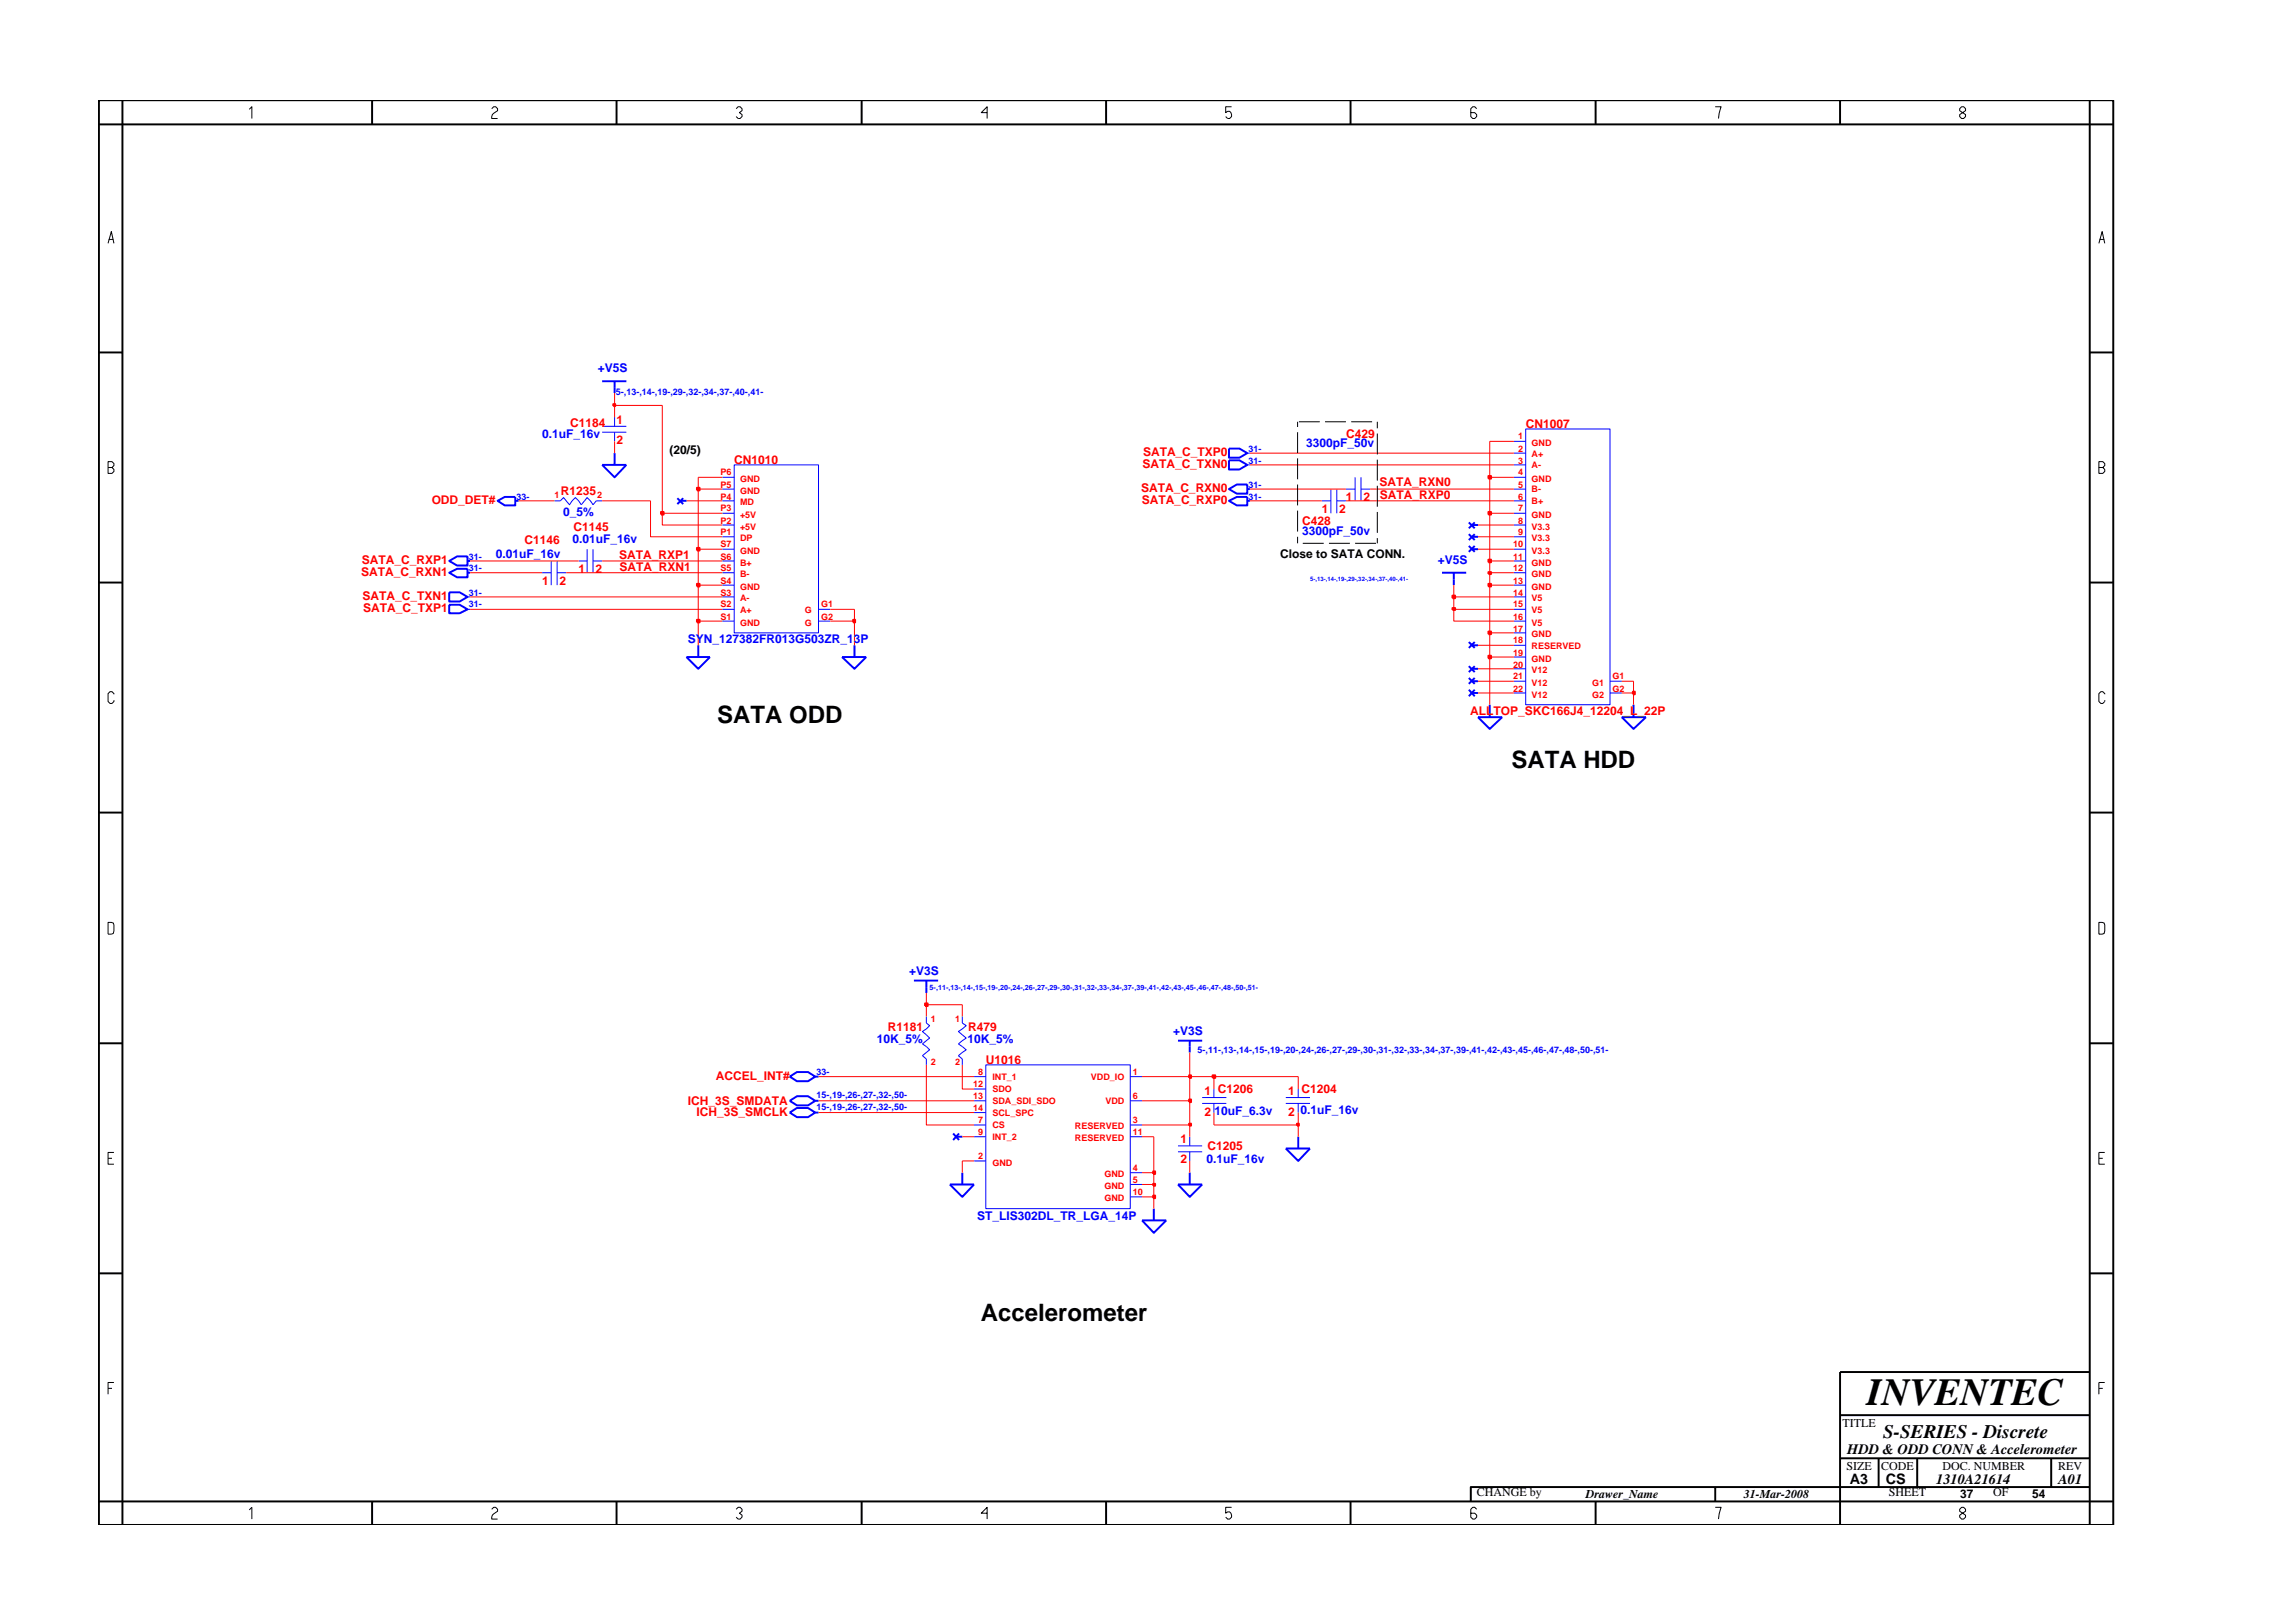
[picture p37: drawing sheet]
<svg xmlns="http://www.w3.org/2000/svg" width="297mm" height="210mm" viewBox="0 0 297 210" stroke-linecap="round" stroke-linejoin="round" font-family="sans-serif">
<defs><g id="words">
<text font-size="5" x="241.8" y="182">INVENTEC</text>
<g font-size="3.1">
<text x="92.9" y="93.6">SATA ODD</text>
<text x="195.8" y="99.5">SATA HDD</text>
<text x="127.1" y="171.2">Accelerometer</text>
</g>
<text font-size="2.5" x="244" y="186.3">S-SERIES - Discrete</text>
<g font-size="1.9">
<text x="239.3" y="188.4">HDD &amp; ODD CONN &amp; Accelerometer</text>
<text x="239.6" y="192.2">A3</text>
<text x="244.3" y="192.3">CS</text>
<text x="250.8" y="192.2">1310A21614</text>
<text x="266.6" y="192.2">A01</text>
</g>
<g font-size="1.6" fill="#00f">
<text x="77.5" y="48.2">+V5S</text>
<text x="70.2" y="56.8">0.1uF_16v</text>
<text x="169.2" y="57.9">3300pF_50v</text>
<text x="73" y="66.8">0_5%</text>
<text x="74.2" y="70.4">0.01uF_16v</text>
<text x="168.7" y="69.3">3300pF_50v</text>
<text x="64.3" y="72.2">0.01uF_16v</text>
<text x="186.3" y="73.1">+V5S</text>
<text x="89.1" y="83.3">SYN_127382FR013G503ZR_13P</text>
<text x="117.8" y="126.3">+V3S</text>
<text x="113.6" y="135.1">10K_5%</text>
<text x="125.3" y="135.2">10K_5%</text>
<text x="152" y="134">+V3S</text>
<text x="157.3" y="144.5">10uF_6.3v</text>
<text x="168.5" y="144.4">0.1uF_16v</text>
<text x="156.3" y="150.6">0.1uF_16v</text>
<text x="126.6" y="158.1">ST_LIS302DL_TR_LGA_14P</text>
</g>
<g font-size="1.6" fill="#f00">
<text x="73.9" y="55.3">C1184</text>
<text x="79.9" y="54.9">1</text>
<text x="79.9" y="57.5">2</text>
<text x="148.1" y="59.1">SATA_C_TXP0</text>
<text x="174.4" y="56.7">C429</text>
<text x="197.6" y="55.4">CN1007</text>
<text x="55.9" y="65.3">ODD_DET#</text>
<text x="72.7" y="64.1">R1235</text>
<text x="95.1" y="60.1">CN1010</text>
<text x="147.8" y="63.8">SATA_C_RXN0</text>
<text x="147.9" y="65.3">SATA_C_RXP0</text>
<text x="148" y="60.6">SATA_C_TXN0</text>
<text x="174.4" y="64.9">1</text>
<text x="176.6" y="64.9">2</text>
<text x="178.7" y="62.9">SATA_RXN0</text>
<text x="178.8" y="64.7">SATA_RXP0</text>
<text x="67.9" y="70.4">C1146</text>
<text x="74.3" y="68.8">C1145</text>
<text x="168.7" y="68">C428</text>
<text x="171.2" y="66.5">1</text>
<text x="173.5" y="66.5">2</text>
<text x="46.8" y="74.6">SATA_C_RXN1</text>
<text x="46.9" y="73.1">SATA_C_RXP1</text>
<text x="47" y="77.7">SATA_C_TXN1</text>
<text x="70.2" y="75.8">1</text>
<text x="72.5" y="75.8">2</text>
<text x="75" y="74.2">1</text>
<text x="77.1" y="74.2">2</text>
<text x="80.2" y="72.4">SATA_RXP1</text>
<text x="80.2" y="74">SATA_RXN1</text>
<text x="47.1" y="79.3">SATA_C_TXP1</text>
<text x="190.4" y="92.7">ALLTOP_SKC166J4_12204_L_22P</text>
<text x="115" y="133.5">R1181</text>
<text x="125.4" y="133.5">R479</text>
<text x="127.7" y="137.8">U1016</text>
<text x="89.1" y="143.1">ICH_3S_SMDATA</text>
<text x="92.7" y="139.9">ACCEL_INT#</text>
<text x="156.1" y="141.8">1 C1206</text>
<text x="166.9" y="141.8">1 C1204</text>
<text x="90.2" y="144.6">ICH_3S_SMCLK</text>
<text x="152.9" y="148">1</text>
<text x="156.1" y="144.5">2</text>
<text x="156.4" y="148.9">C1205</text>
<text x="166.9" y="144.5">2</text>
<text x="152.9" y="150.7">2</text>
</g>
<g font-size="1.6">
<text x="86.7" y="58.9">(20/5)</text>
<text x="165.8" y="72.3">Close to SATA CONN.</text>
<text x="238.7" y="184.8">TITLE</text>
<text x="239.2" y="190.4">SIZE</text>
<text x="243.7" y="190.4">CODE</text>
<text x="251.6" y="190.4">DOC. NUMBER</text>
<text x="266.6" y="190.4">REV</text>
<text x="191.3" y="193.9">CHANGE by</text>
<text x="205.4" y="194.1">Drawer_Name</text>
<text x="225.9" y="194.1">31-Mar-2008</text>
<text x="244.7" y="193.9">SHEET</text>
<text x="253.9" y="194.1">37</text>
<text x="258.2" y="193.9">OF</text>
<text x="263.3" y="194.1">54</text>
</g>
<g font-size="1.2" fill="#00f">
<text x="79.8" y="51.2">5-,13-,14-,19-,29-,32-,34-,37-,40-,41-</text>
<text x="161.7" y="58.5">31-</text>
<text x="66.9" y="64.7">33-</text>
<text x="161.7" y="64.7">31-</text>
<text x="161.7" y="60.1">31-</text>
<text x="161.7" y="63.2">31-</text>
<text x="60.7" y="72.5">31-</text>
<text x="60.7" y="74">31-</text>
<text x="60.7" y="77.2">31-</text>
<text x="60.7" y="78.7">31-</text>
<text x="155.1" y="136.5">5-,11-,13-,14-,15-,19-,20-,24-,26-,27-,29-,30-,31-,32-,33-,34-,37-,39-,41-,42-,43-,45-,46-,47-,48-,50-,51-</text>
<text x="105.8" y="139.3">33-</text>
<text x="105.8" y="142.3">15-,19-,26-,27-,32-,50-</text>
<text x="105.8" y="143.8">15-,19-,26-,27-,32-,50-</text>
</g>
<g font-size="1.2" fill="#f00">
<text x="196.7" y="56.9">1</text>
<text x="196.7" y="58.5">2</text>
<text x="198.4" y="57.8">GND</text>
<text x="198.4" y="59.1">A+</text>
<text x="71.8" y="64.5">1</text>
<text x="77.4" y="64.5">2</text>
<text x="93.3" y="63.2">P5</text>
<text x="93.3" y="61.6">P6</text>
<text x="93.3" y="64.7">P4</text>
<text x="95.9" y="64">GND</text>
<text x="95.9" y="62.4">GND</text>
<text x="95.9" y="65.5">MD</text>
<text x="196.7" y="63.2">5</text>
<text x="196.7" y="61.6">4</text>
<text x="196.7" y="60.1">3</text>
<text x="196.7" y="64.7">6</text>
<text x="198.4" y="65.3">B+</text>
<text x="198.4" y="63.8">B-</text>
<text x="198.4" y="62.4">GND</text>
<text x="198.4" y="60.7">A-</text>
<text x="93.3" y="69.4">P1</text>
<text x="93.3" y="66.2">P3</text>
<text x="93.3" y="70.9">S7</text>
<text x="93.3" y="67.8">P2</text>
<text x="95.9" y="70.1">DP</text>
<text x="95.9" y="71.7">GND</text>
<text x="95.9" y="68.6">+5V</text>
<text x="95.9" y="67.1">+5V</text>
<text x="196" y="70.9">10</text>
<text x="196.7" y="66.2">7</text>
<text x="196.7" y="67.8">8</text>
<text x="196.7" y="69.4">9</text>
<text x="198.4" y="71.7">V3.3</text>
<text x="198.4" y="67.1">GND</text>
<text x="198.4" y="68.6">V3.3</text>
<text x="198.4" y="70.1">V3.3</text>
<text x="93.3" y="77.2">S3</text>
<text x="93.3" y="72.5">S6</text>
<text x="93.3" y="74">S5</text>
<text x="93.3" y="75.6">S4</text>
<text x="95.9" y="77.9">A-</text>
<text x="95.9" y="73.3">B+</text>
<text x="95.9" y="74.8">B-</text>
<text x="95.9" y="76.4">GND</text>
<text x="196" y="72.5">11</text>
<text x="196" y="74">12</text>
<text x="196" y="75.6">13</text>
<text x="196" y="77.2">14</text>
<text x="198.4" y="73.3">GND</text>
<text x="198.4" y="74.8">GND</text>
<text x="198.4" y="76.4">GND</text>
<text x="198.4" y="77.9">V5</text>
<text x="93.3" y="78.7">S2</text>
<text x="93.3" y="80.3">S1</text>
<text x="95.9" y="79.4">A+</text>
<text x="95.9" y="81.1">GND</text>
<text x="104.3" y="79.4">G</text>
<text x="104.3" y="81.1">G</text>
<text x="106.4" y="78.7">G1</text>
<text x="106.4" y="80.3">G2</text>
<text x="196" y="83.3">18</text>
<text x="196" y="78.7">15</text>
<text x="196" y="80.3">16</text>
<text x="196" y="81.8">17</text>
<text x="198.4" y="79.4">V5</text>
<text x="198.4" y="81.1">V5</text>
<text x="198.4" y="82.6">GND</text>
<text x="196" y="88">21</text>
<text x="196" y="89.6">22</text>
<text x="196" y="84.9">19</text>
<text x="196" y="86.5">20</text>
<text x="198.4" y="84">RESERVED</text>
<text x="198.4" y="88.8">V12</text>
<text x="198.4" y="85.7">GND</text>
<text x="198.4" y="87.2">V12</text>
<text x="206.2" y="88.8">G1</text>
<text x="208.9" y="88">G1</text>
<text x="208.9" y="89.6">G2</text>
<text x="198.4" y="90.4">V12</text>
<text x="206.2" y="90.4">G2</text>
<text x="120.6" y="132.4">1</text>
<text x="120.6" y="138">2</text>
<text x="123.7" y="132.4">1</text>
<text x="123.7" y="138">2</text>
<text x="126.1" y="144">14</text>
<text x="126.1" y="142.4">13</text>
<text x="126.1" y="140.8">12</text>
<text x="126.7" y="139.3">8</text>
<text x="128.6" y="139.9">INT_1</text>
<text x="128.6" y="143">SDA_SDI_SDO</text>
<text x="128.6" y="141.5">SDO</text>
<text x="141.3" y="139.9">VDD_IO</text>
<text x="143.2" y="143">VDD</text>
<text x="146.8" y="142.4">6</text>
<text x="146.8" y="139.3">1</text>
<text x="126.7" y="147.1">9</text>
<text x="126.7" y="145.5">7</text>
<text x="128.6" y="147.7">INT_2</text>
<text x="128.6" y="144.6">SCL_SPC</text>
<text x="128.6" y="146.2">CS</text>
<text x="139.2" y="146.2">RESERVED</text>
<text x="139.2" y="147.9">RESERVED</text>
<text x="146.8" y="145.5">3</text>
<text x="146.8" y="147.1">11</text>
<text x="126.7" y="150.1">2</text>
<text x="128.6" y="151">GND</text>
<text x="143.1" y="152.5">GND</text>
<text x="143.1" y="154">GND</text>
<text x="143.1" y="155.6">GND</text>
<text x="146.8" y="151.8">4</text>
<text x="146.8" y="153.3">5</text>
<text x="146.8" y="154.8">10</text>
</g>
<text font-size=".9" fill="#00f" x="120.4" y="128.2">5-,11-,13-,14-,15-,19-,20-,24-,26-,27-,29-,30-,31-,32-,33-,34-,37-,39-,41-,42-,43-,45-,46-,47-,48-,50-,51-</text>
<text font-size=".8" fill="#00f" x="169.7" y="75.3">5-,13-,14-,19-,29-,32-,34-,37-,40-,41-</text>
</g></defs>
<g fill="none" stroke="#00f" stroke-width=".13">
<path d="M78 56h3.1M78 55.2h3.1M79.6 54v1.2M79.6 56v1.2M161.6 58.7h.3M196.1 58.7h1.5M196.1 57.2h1.5M197.6 55.6h11v35.7h-11zM60.6 78.9h.3M60.6 77.3h.3M70.2 74.2h1.2M71.4 72.7v3.1"/>
<path d="M71.8 64.9h.8l.4-.4 .8 .9 .7-.9 .8 .9 .8-.9 .7 .9 .4-.5h.8M72.2 74.2h1.1M72.2 72.7v3.1M75 72.7h1.1M76.1 71.1v3.1M76.8 72.7h1.2M76.8 71.1v3.1M93.6 77.3h1.5M93.6 63.4h1.5M93.6 68h1.5M93.6 71.1h1.5M93.6 74.2h1.5"/>
<path d="M93.6 78.9h1.5M93.6 64.9h1.5M93.6 61.8h1.5M93.6 66.5h1.5M93.6 69.5h1.5M93.6 72.7h1.5M93.6 75.8h1.5M95.1 60.2h10.9v21.8h-10.9zM106 78.9h1.6M161.6 60.2h.3M171.2 64.9h1.2M172.4 63.4v3.1"/>
<path d="M173.2 64.9h1.2M173.2 63.4v3.1M174.4 63.4h1.1M175.5 61.8v3.1M176.3 63.4h1.2M176.3 61.8v3.1M196.1 77.3h1.5M196.1 64.9h1.5M196.1 61.8h1.5M196.1 68h1.5M196.1 71.1h1.5M196.1 74.2h1.5"/>
<path d="M196.1 78.9h1.5M196.1 60.2h1.5M196.1 63.4h1.5M196.1 66.5h1.5M196.1 69.5h1.5M196.1 72.7h1.5M196.1 75.8h1.5M93.6 80.5h1.5M106 80.5h1.6M196.1 80.5h1.5M196.1 83.6h1.5M196.1 86.6h1.5"/>
<path d="M196.1 89.8h1.5M196.1 82h1.5M196.1 85.1h1.5M196.1 88.3h1.5M208.6 88.3h1.5M208.6 89.8h1.5M120 131.7v.8l.4 .4-.9 .7 .9 .9-.9 .7 .9 .8-.9 .8 .5 .4v.8M124.7 131.7v.8l.5 .4-1.1 .7 1.1 .9-1.1 .7 1.1 .8-1.1 .8 .6 .4v.8M126.2 139.5h1.5M127.7 138h18.7v18.6h-18.7zM146.4 139.5h1.5M126.2 141.1h1.5"/>
<path d="M126.2 144.1h1.5M126.2 147.3h1.5M126.2 142.6h1.5M126.2 145.7h1.5M126.2 150.4h1.5M146.4 145.7h1.5M146.4 151.9h1.5M146.4 155.1h1.5M146.4 142.6h1.5M146.4 147.3h1.5M146.4 153.4h1.5M152.6 148.4h3.1"/>
<path d="M152.6 149.2h3.1M154.1 147.3v1.1M154.1 149.2v1.2M155.7 142.2h3.2M155.7 142.9h3.2M157.3 141.1v1.1M157.3 142.9v1.2M166.6 142.9h3.1M166.6 142.2h3.1M168.2 141.1v1.1M168.2 142.9v1.2"/>
</g>
<g fill="none" stroke="#00f" stroke-width=".25">
<path d="M78 49.4h3.1M79.6 49.4v1.5M79.6 58.7v1.5M159.2 59.6h1.4l1 .6-1 .6h-1.4zM159.2 58.1h1.4l1 .6-1 .6h-1.4zM58.2 74.2l1-.5h1.4v1.1h-1.4zM58.2 72.7l1-.6h1.4v1.2h-1.4zM58.2 78.3h1.3l1.1 .6-1.1 .5h-1.3zM58.2 76.7h1.3l1.1 .6-1.1 .6h-1.3zM60.6 74.2h.3M60.6 72.7h.3M64.5 64.9l.9-.5h1.3v1.1h-1.3z"/>
<path d="M66.7 64.9h.5M78 60.2h3.1l-1.5 1.6zM87.7 64.5l.8 .8M88.2 64.9h.7M88.5 64.5l-.8 .8M159.2 63.4l1-.6h1.4v1.2h-1.4zM159.2 64.9l1-.5h1.4v1.1h-1.4zM161.6 63.4h.3M161.6 64.9h.3M186.8 74.2h3.1M188.3 74.2v1.6M190.3 70.7l.7 .8"/>
<path d="M190.3 69.2l.7 .8M190.3 67.7l.7 .7M190.7 71.1h.8M190.7 69.5h.8M190.7 68h.8M191 70.7l-.7 .8M191 69.2l-.7 .8M191 67.7l-.7 .7M88.9 85.1h3.1l-1.5 1.5zM90.5 83.6v1.5M109.1 85.1h3.1l-1.5 1.5zM110.7 83.6v1.5"/>
<path d="M190.3 89.4l.7 .8M190.3 87.8l.7 .8M190.3 86.3l.7 .8M190.3 83.2l.7 .7M190.7 89.8h.8M190.7 88.3h.8M190.7 86.6h.8M190.7 83.6h.8M191 89.4l-.7 .8M191 87.8l-.7 .8M191 86.3l-.7 .8M191 83.2l-.7 .7"/>
<path d="M191.5 92.9h3.1l-1.6 1.5zM193 91.3v1.6M210.1 92.9h3.1l-1.6 1.5zM211.6 91.3v1.6M102.3 139.5l.9-.6h1.5l.9 .6-.9 .6h-1.5zM105.6 139.5h.4M118.4 127h3.1M120 127v1.6M152.6 134.8h3.1M154.1 134.8v1.5M102.3 142.6l.9-.6h1.5l.9 .6-.9 .6h-1.5zM102.3 144.1l.9-.6h1.5l.9 .6-.9 .6h-1.5z"/>
<path d="M105.6 144.1h.4M105.6 142.6h.4M123 153.4h3.2l-1.5 1.7zM123.5 146.8l.7 .9M123.9 147.3h.8M124.2 146.8l-.7 .9M124.7 151.9v1.5M147.9 158.1h3.2l-1.6 1.6zM149.5 156.6v1.5M152.6 153.4h3.1l-1.6 1.7zM154.1 151.9v1.5M166.6 148.8h3.1l-1.5 1.6z"/>
<path d="M168.2 147.3v1.5"/>
</g>
<path d="M147.9 155.1h1.6v1.5" fill="none" stroke="#f00" stroke-width=".13"/>
<path d="M149.4 154.9h.2v.3h-.2z" fill="#8e2323"/>
<path d="M149.4 154.9h.2v.3h-.2z" fill="none" stroke="#f00" stroke-width=".25"/>
<path d="M147.9 153.4h1.6v1.7" fill="none" stroke="#f00" stroke-width=".13"/>
<path d="M149.4 153.4h.2v.2h-.2z" fill="#8e2323"/>
<path d="M149.4 153.4h.2v.2h-.2z" fill="none" stroke="#f00" stroke-width=".25"/>
<path d="M124.7 150.4v1.5M147.9 151.9h1.6v1.5" fill="none" stroke="#f00" stroke-width=".13"/>
<path d="M149.4 151.8h.2v.3h-.2z" fill="#8e2323"/>
<path d="M149.4 151.8h.2v.3h-.2z" fill="none" stroke="#f00" stroke-width=".25"/>
<path d="M120 138v7.7h6.2M124.7 147.3h1.5M124.7 150.4h1.5M147.9 145.7h6.2v1.6M147.9 147.3h1.6v4.6M154.1 150.4v1.5M168.2 145.7v1.6" fill="none" stroke="#f00" stroke-width=".13"/>
<path d="M154 145.6h.3v.2h-.3z" fill="#8e2323"/>
<path d="M154 145.6h.3v.2h-.3z" fill="none" stroke="#f00" stroke-width=".25"/>
<path d="M154.1 142.6v3.1M157.3 144.1v1.6h10.9" fill="none" stroke="#f00" stroke-width=".13"/>
<path d="M168 145.6h.3v.2h-.3z" fill="#8e2323"/>
<path d="M168 145.6h.3v.2h-.3z" fill="none" stroke="#f00" stroke-width=".25"/>
<path d="M106 144.1h20.2M106 142.6h20.2M147.9 142.6h6.2M168.2 144.1v1.6" fill="none" stroke="#f00" stroke-width=".13"/>
<path d="M154 142.4h.3v.4h-.3z" fill="#8e2323"/>
<path d="M154 142.4h.3v.4h-.3z" fill="none" stroke="#f00" stroke-width=".25"/>
<path d="M106 139.5h20.2M124.7 138v3.1h1.5M147.9 139.5h6.2v3.1M157.3 139.5v1.6M168.2 139.5v1.6" fill="none" stroke="#f00" stroke-width=".13"/>
<path d="M154 139.3h.3v.3h-.3z" fill="#8e2323"/>
<path d="M154 139.3h.3v.3h-.3z" fill="none" stroke="#f00" stroke-width=".25"/>
<path d="M154.1 136.3v3.2h3.2" fill="none" stroke="#f00" stroke-width=".13"/>
<path d="M157.1 139.3h.3v.3h-.3z" fill="#8e2323"/>
<path d="M157.1 139.3h.3v.3h-.3z" fill="none" stroke="#f00" stroke-width=".25"/>
<path d="M120 130.2v1.5M124.7 130.2v1.5M157.3 139.5h10.9" fill="none" stroke="#f00" stroke-width=".13"/>
<path d="M119.8 130h.4v.3h-.4z" fill="#8e2323"/>
<path d="M119.8 130h.4v.3h-.4z" fill="none" stroke="#f00" stroke-width=".25"/>
<path d="M191.5 89.8h4.6M193 85.1v6.2M210.1 89.8h1.5v1.5M120 128.6v1.6h4.7" fill="none" stroke="#f00" stroke-width=".13"/>
<path d="M211.5 89.6h.3v.3h-.3z" fill="#8e2323"/>
<path d="M211.5 89.6h.3v.3h-.3z" fill="none" stroke="#f00" stroke-width=".25"/>
<path d="M191.5 88.3h4.6M191.5 86.6h4.6M210.1 88.3h1.5v1.5" fill="none" stroke="#f00" stroke-width=".13"/>
<path d="M192.8 84.9h.4v.4h-.4z" fill="#8e2323"/>
<path d="M192.8 84.9h.4v.4h-.4z" fill="none" stroke="#f00" stroke-width=".25"/>
<path d="M90.5 80.5v3.1M110.7 80.5v3.1M191.5 83.6h4.6M193 82v3.1h3.1" fill="none" stroke="#f00" stroke-width=".13"/>
<path d="M192.8 81.8h.4v.4h-.4z" fill="#8e2323"/>
<path d="M192.8 81.8h.4v.4h-.4z" fill="none" stroke="#f00" stroke-width=".25"/>
<path d="M193 75.8v6.2h3.1" fill="none" stroke="#f00" stroke-width=".13"/>
<path d="M90.3 80.3h.3v.3h-.3z" fill="#8e2323"/>
<path d="M90.3 80.3h.3v.3h-.3z" fill="none" stroke="#f00" stroke-width=".25"/>
<path d="M90.5 75.8v4.7h3.1M107.6 80.5h3.1" fill="none" stroke="#f00" stroke-width=".13"/>
<path d="M110.5 80.3h.3v.3h-.3z" fill="#8e2323"/>
<path d="M110.5 80.3h.3v.3h-.3z" fill="none" stroke="#f00" stroke-width=".25"/>
<path d="M60.9 78.9h32.7M107.6 78.9h3.1v1.6M188.3 78.9v1.6h7.8" fill="none" stroke="#f00" stroke-width=".13"/>
<path d="M188.2 78.8h.3v.2h-.3z" fill="#8e2323"/>
<path d="M188.2 78.8h.3v.2h-.3z" fill="none" stroke="#f00" stroke-width=".25"/>
<path d="M60.9 77.3h32.7M188.3 77.3v1.6h7.8" fill="none" stroke="#f00" stroke-width=".13"/>
<path d="M188.2 77.2h.3v.3h-.3z" fill="#8e2323"/>
<path d="M188.2 77.2h.3v.3h-.3z" fill="none" stroke="#f00" stroke-width=".25"/>
<path d="M188.3 75.8v1.5h7.8" fill="none" stroke="#f00" stroke-width=".13"/>
<path d="M90.3 75.6h.3v.4h-.3z" fill="#8e2323"/>
<path d="M90.3 75.6h.3v.4h-.3z" fill="none" stroke="#f00" stroke-width=".25"/>
<path d="M90.5 71.1v4.7h3.1" fill="none" stroke="#f00" stroke-width=".13"/>
<path d="M192.8 75.6h.4v.4h-.4z" fill="#8e2323"/>
<path d="M192.8 75.6h.4v.4h-.4z" fill="none" stroke="#f00" stroke-width=".25"/>
<path d="M60.9 74.2h9.3M73.3 74.2h20.3M193 74.2v1.6h3.1" fill="none" stroke="#f00" stroke-width=".13"/>
<path d="M192.8 74.1h.4v.3h-.4z" fill="#8e2323"/>
<path d="M192.8 74.1h.4v.3h-.4z" fill="none" stroke="#f00" stroke-width=".25"/>
<path d="M60.9 72.7h14.1M78 72.7h15.6M193 72.7v1.5h3.1" fill="none" stroke="#f00" stroke-width=".13"/>
<path d="M192.8 72.5h.4v.3h-.4z" fill="#8e2323"/>
<path d="M192.8 72.5h.4v.3h-.4z" fill="none" stroke="#f00" stroke-width=".25"/>
<path d="M193 66.5v6.2h3.1" fill="none" stroke="#f00" stroke-width=".13"/>
<path d="M90.3 71h.3v.3h-.3z" fill="#8e2323"/>
<path d="M90.3 71h.3v.3h-.3z" fill="none" stroke="#f00" stroke-width=".25"/>
<path d="M84.3 64.9v4.6h9.3M85.8 66.5v1.5h7.8M90.5 63.4v7.7h3.1M191.5 71.1h4.6M191.5 69.5h4.6M191.5 68h4.6" fill="none" stroke="#f00" stroke-width=".13"/>
<path d="M85.6 66.3h.4v.4h-.4z" fill="#8e2323"/>
<path d="M85.6 66.3h.4v.4h-.4z" fill="none" stroke="#f00" stroke-width=".25"/>
<path d="M85.8 52.5v14h7.8" fill="none" stroke="#f00" stroke-width=".13"/>
<path d="M192.8 66.3h.4v.4h-.4z" fill="#8e2323"/>
<path d="M192.8 66.3h.4v.4h-.4z" fill="none" stroke="#f00" stroke-width=".25"/>
<path d="M67.2 64.9h4.6M78 64.9h6.3M88.9 64.9h4.7M161.9 64.9h9.3M174.4 64.9h21.7M193 61.8v4.7h3.1" fill="none" stroke="#f00" stroke-width=".13"/>
<path d="M90.3 63.2h.3v.3h-.3z" fill="#8e2323"/>
<path d="M90.3 63.2h.3v.3h-.3z" fill="none" stroke="#f00" stroke-width=".25"/>
<path d="M93.6 61.8h-3.1v1.6h3.1M161.9 63.4h12.5M177.5 63.4h18.6" fill="none" stroke="#f00" stroke-width=".13"/>
<path d="M192.8 61.7h.4v.3h-.4z" fill="#8e2323"/>
<path d="M192.8 61.7h.4v.3h-.4z" fill="none" stroke="#f00" stroke-width=".25"/>
<path d="M79.6 52.5v1.5M79.6 57.2v1.5M161.9 58.7h34.2M196.1 57.2h-3.1v4.6h3.1M161.9 60.2h34.2" fill="none" stroke="#f00" stroke-width=".13"/>
<path d="M79.4 52.4h.3v.2h-.3z" fill="#8e2323"/>
<path d="M79.4 52.4h.3v.2h-.3z" fill="none" stroke="#f00" stroke-width=".25"/>
<path d="M79.6 50.9v1.6h6.2" fill="none" stroke="#f00" stroke-width=".13"/>
<g fill="none" stroke="#000" stroke-width=".25">
<path d="M12.8 13h261v184.6h-261zM15.9 13v184.6M48.2 13v3.1M79.9 13v3.1M111.6 13v3.1M143.3 13v3.1M174.9 13v3.1M206.7 13v3.1M238.4 13v3.1M270.7 13v184.6M273.8 16.1h-261M12.8 45.7h3.1"/>
<path d="M270.7 45.7h3.1M12.8 75.5h3.1M270.7 75.5h3.1M12.8 105.3h3.1M270.7 105.3h3.1M12.8 135.2h3.1M270.7 135.2h3.1M12.8 165h3.1M270.7 177.7h-32.3v19.9M270.7 165h3.1M48.2 194.5v3.1M79.9 194.5v3.1"/>
<path d="M111.6 194.5v3.1M143.3 194.5v3.1M174.9 194.5v3.1M206.7 194.5v3.1M222.2 192.6v1.9M238.4 183.3h32.3M238.4 188.9h32.3M243.4 188.9v3.7M248.4 188.9v3.7M265.7 188.9v3.7M270.7 192.6h-80.2v1.9M273.8 194.5h-261"/>
</g>
<g fill="none" stroke="#000" stroke-width=".13">
<path d="M32.3 14.2l.3-.4v1.6M63.7 14.1l.3-.3h.2l.3 .3v.2l-.5 .4-.3 .4v.3h.8M95.4 14.1l.2-.3h.3l.2 .3v.2l-.3 .3 .3 .2v.3l-.2 .3h-.3l-.2-.3M127.9 14.6h-.8l.8-.8v1.6M159.5 13.8h-.7v.8l.2-.2a.5 .5 0 0 1 .5 .7l-.2 .3h-.3l-.2-.3M191.3 14.1l-.3-.3h-.2l-.3 .3v1l.3 .3h.2l.3-.3v-.3l-.3-.2h-.5M222.2 13.8h.8l-.4 1.6M254.1 13.8l-.2 .3v.2l.7 .5v.3l-.2 .3h-.3l-.2-.3v-.3l.7-.5v-.2l-.2-.3zM14 31.5l.4-1.5 .4 1.5M14.1 31h.6M271.9 31.5l.4-1.5 .4 1.5M272 31h.6"/>
<path d="M14 59.8h.5l.3 .3v.2l-.3 .3 .3 .2v.3l-.3 .2h-.5zM168.1 54.6v.7M168.1 56v2.7M168.1 59.4v2.7M168.3 54.6h2.7M171.6 54.6h2.8M175 54.6h2.7M178.4 54.6v.9M178.4 56.2v2.7M178.4 59.5v2.8M14 60.6h.5M168.1 62.8v2.7"/>
<path d="M168.1 66.2v2.7M168.1 69.5v.9M168.8 70.4h2.7M172.2 70.4h2.7M175.5 70.4h2.8M178.4 62.9v2.7M178.4 66.3v2.7M178.4 69.7v.7M271.9 60.6h.5l.3-.3v-.2l-.3-.3h-.5v1.5h.5l.3-.2v-.3l-.3-.2M14.8 89.9l-.3-.3h-.2l-.3 .3v1l.3 .2h.2l.3-.2v-.2M272.7 89.9l-.3-.3h-.3l-.2 .3v1l.2 .2h.3l.3-.2v-.2M14 119.5l.7 .1 .1 .2-.1 1.1-.7 .1z"/>
<path d="M271.9 119.5l.7 .1 .1 .2-.1 1.1-.7 .1zM14 150.1h.5M14.8 149.3h-.8v1.5h.8M271.9 150.1h.5M272.7 149.3h-.8v1.5h.8M14 179.9h.5M14.8 179.1h-.8v1.5M271.9 179.9h.5M272.7 179.1h-.8v1.5M32.3 195.6l.3-.3v1.5M63.7 195.5l.3-.2h.2l.3 .2v.3l-.5 .3-.3 .4v.3h.8M95.4 195.5l.2-.2h.3l.2 .2v.3l-.3 .2 .3 .3v.2l-.2 .3h-.3l-.2-.3"/>
<path d="M127.9 196h-.8l.8-.7v1.5M159.5 195.3h-.7v.7l.2-.1a.5 .5 0 0 1 .5 .6l-.2 .3h-.3l-.2-.3M191.3 195.5l-.3-.2h-.2l-.3 .2v1l.3 .3h.2l.3-.3v-.2l-.3-.3h-.5M222.2 195.3h.8l-.4 1.5M253.9 195.5l.2-.2h.3l.2 .2v.3l-.7 .5v.2l.2 .3h.3l.2-.3v-.2l-.7-.5z"/>
</g>
<use href="#words"/>
</svg>
